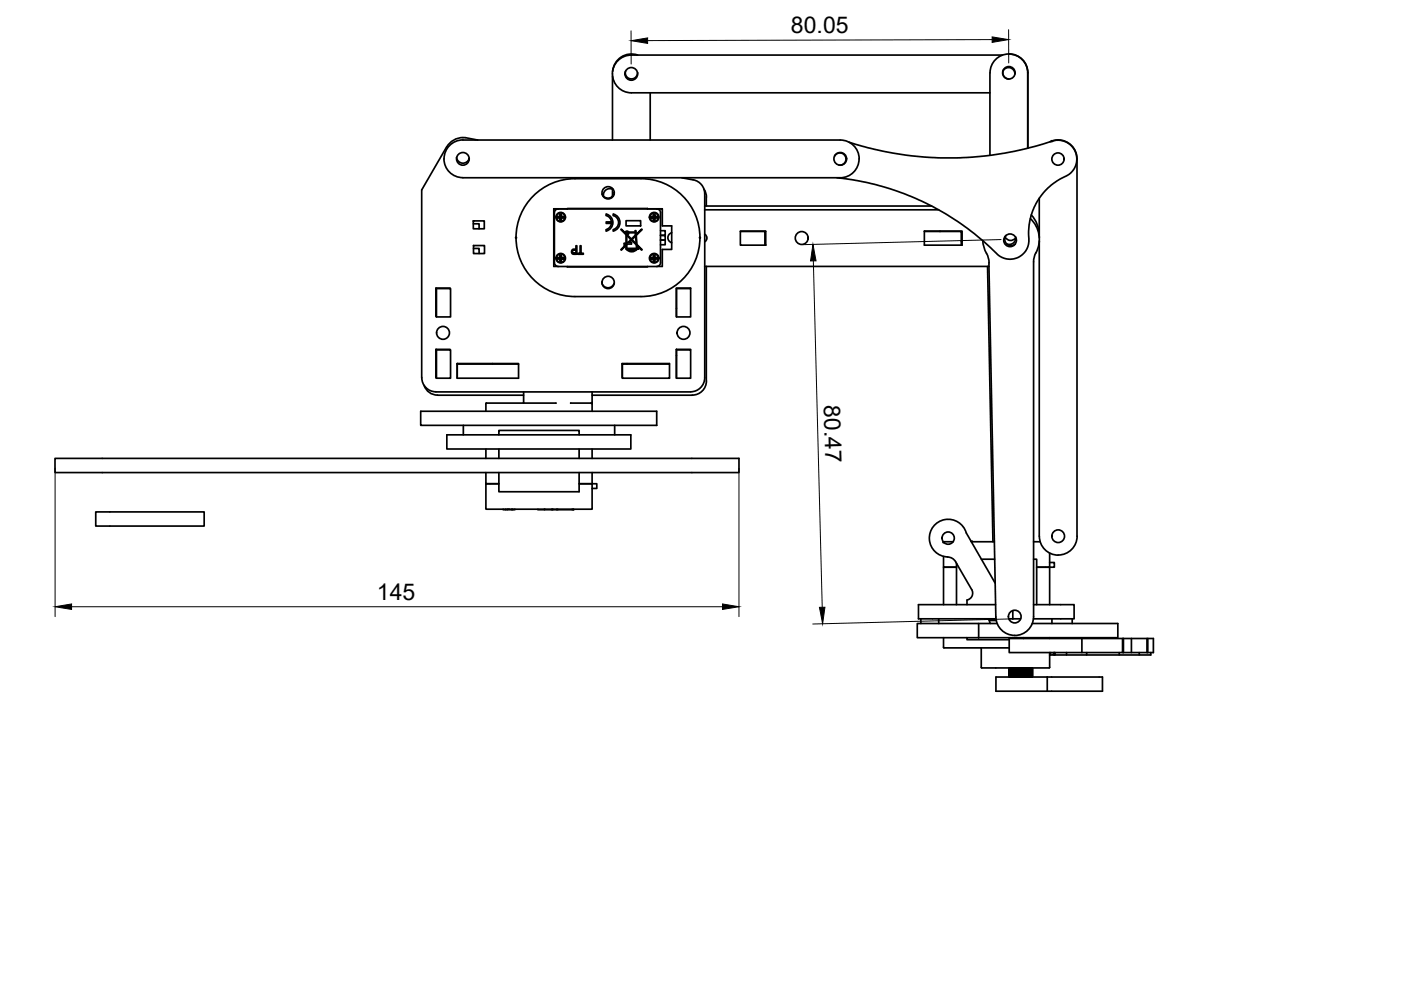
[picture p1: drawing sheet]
<svg xmlns="http://www.w3.org/2000/svg" width="297mm" height="210mm" viewBox="0 0 297 210" stroke-linecap="round" stroke-linejoin="round" font-family="sans-serif">
<defs><g id="words">
<g font-size="4.9">
<text x="167.7" y="7.1">80.05</text>
<text x="174.7" y="85.9" transform="rotate(89 174.7 85.9)">80.47</text>
<text x="79.9" y="127.2">145</text>
</g>
</g></defs>
<!-- layer: Visible -->
<g fill="none" stroke="#000" stroke-width=".36">
<path d="M129.9 16.1v13.6M132.6 15.1a1.3 1.3 0 0 0 1.1 1.6 1.3 1.3 0 0 0 1.5-1.3M135.2 11.7a4 4 0 0 0-5.3 3.4M137.9 19.7v10M212.5 11.7h-78.7a4 4 0 0 0-4 4 4 4 0 0 0 4 4h76.1M212.7 15a1.34 1.34 0 0 1 1.5-.6 1.34 1.34 0 0 1 1 1.3M212.7 14.9a1.32 1.32 0 0 0 1.2 1.9M213.9 11.4a4 4 0 0 1 4 4v16M94.7 31.2l-5.3 9.1v39.8a2.99 2.99 0 0 0 3 3M96.8 33.4a1.37 1.37 0 0 0 1.3 1.2 1.37 1.37 0 0 0 1.4-1M98.1 29.7h80a4 4 0 0 1 4.1 4M98.1 29.7a4 4 0 0 0-4 4 4 4 0 0 0 4 4"/>
<path d="M98.1 29.2l3.2 .5M98.2 29.2a4 4 0 0 0-3.5 2M129.9 40l-.1 1.7M144.5 37.7a5.5 5.5 0 0 1 4 1.2 2.99 2.99 0 0 1 .9 2.2v39a2.99 2.99 0 0 1-3 3M176.9 33.1a1.3 1.3 0 0 1 2.3 0 1.3 1.3 0 0 1-1.3 1.9M180 30.2a69.8 69.8 0 0 0 43.9-.5l1.2 .1 1.4 .6 1.2 1.2 .5 1.2 .1 1.2-.3 1.3-.8 1.1-1.3 1a13.4 13.4 0 0 0-7.8 14 4 4 0 0 1-2.6 3.3 4 4 0 0 1-4.2-.9 56.1 56.1 0 0 0-33.8-16.1M182.1 33.7a4 4 0 0 1-4 4h-80M217.9 31.4v-16a4 4 0 0 0-4-4 4 4 0 0 0-4 4v17.5M222.6 30.1a4 4 0 0 1 5.7 3.6M228.3 33.7l.1 80a4 4 0 0 1-4 4M100.4 46.8h2.3v1.7h-2.3zM100.4 47.4h1.2v1.1"/>
<path d="M100.4 52.1h2.3v1.7h-2.3zM100.4 52.7h1.2v1.1M113.1 41.5a12.5 12.5 0 0 1 8.8-3.6h14a12.5 12.5 0 0 1 12.5 12.5 12.5 12.5 0 0 1-12.5 12.5h-14a12.5 12.5 0 0 1-11.5-7.7 12.5 12.5 0 0 1 2.7-13.7zM117.4 44.3h23M117.5 45.1v10.6a.86 .86 0 0 0 .9 .8M118 54.9h.7v.4h.3v-.4M118 54.8h.8v.5h.2v-.5M118 46.2h.7M118 46.1h.8v.5h.2v-.5M118 46h.8v-.5h.2v.5M118 54.7h.8M118 46v.1"/>
<path d="M118 54.7v.2M118 46.1v.1M118 46a.9 .9 0 0 1 .9-.9 .9 .9 0 0 1 .9 .9M118 54.6v.1M118 54.9a.9 .9 0 0 0 .9 .7 .9 .9 0 0 0 .9-.7M118 54.6a.9 .9 0 0 1 .9-.8 .9 .9 0 0 1 .9 .8M118.4 44.3a.86 .86 0 0 0-.9 .8M118.7 54.6l.1-.4h.2v.5M118.7 46.2v.4h.3v-.4M118.7 54.2h.1M118.7 45.9l.1 .1M118.7 45.5h.1"/>
<path d="M118.8 54.8l-.1 .1M118.8 55.3h-.1M118.8 46.1l-.1 .1M118.8 46.6h-.1M119 54.7h.8zM119 54.8h.8zM119 55.3h.1M119 46.6h.1M119 54.6v-.4h-.3v.4h-.7M119 45.9h.8zM119 45.9v-.4h-.3v.4h-.7M119 54.2h.1"/>
<path d="M119 45.5h.1M119.8 46.2a.9 .9 0 0 1-.9 .7 .9 .9 0 0 1-.9-.7M119.8 54.6v.1M119.8 46.1v.1M119.8 46v.1M119.8 54.7v.2M119.8 46.2h-.8M119.8 46.1l-.8 .1M120.3 56.5h17M120.3 44.3h17M120.3 44.3h-2.9v12.2h.8M121.4 53.2l.7-.2v.7h-.4a.34 .34 0 0 1-.3-.2 .34 .34 0 0 1 0-.3z"/>
<path d="M122.1 52.1h.2v1.8h-.9l-.2-.4a.52 .52 0 0 1 .5-.7h.4zM123 52.1h.2v1.6h.5v.2h-1.2v-.2h.5zM129.6 47h-1.1v.4h1.1M129.6 47a1.5 1.5 0 0 0-1.1-1.3v-.3a1.85 1.85 0 0 1 1.4 1.8 1.85 1.85 0 0 1-1.4 1.8v-.3M129.6 47.3a1.56 1.56 0 0 1-1.1 1.4M129.9 40.1a1.34 1.34 0 0 0-1.9 1.5M130 45.4v.3M130 48.7v.3M130 45.4a1.85 1.85 0 0 1 1.4 1.8 1.85 1.85 0 0 1-1.4 1.8M130 45.7a1.56 1.56 0 0 1 1.1 1.5 1.56 1.56 0 0 1-1.1 1.5M130.2 41a1.37 1.37 0 0 1-1.2 1 1.37 1.37 0 0 1-1.4-.8M132.5 51.7h.2l-.2 .4z"/>
<path d="M132.7 52l-.1 .1zM132.7 46.8h3.1v1.1h-3.1zM132.9 49.9l.9 .9-.6 .6h-.3zM133 49.8l.2-.2 .1-.3 1.4 .1v.4l-.8 .9-.9-.9M133.1 53h1.6M133.3 49.2l-.4-.2-.4 .3M133.3 49.2h1.4v-.3h.1l.1 .8 1.1-1.1 .1 .1-1.2 1.2 .1 2 1.1 1-.1 .1-.9-.9v.6h.3v.1h-.3a1.49 1.49 0 0 1-2.4 0v-.5h-.2l-.8 .7-.1-.1 .7-.7v-.6h.4v-1.8l-1.1-1.1 .1-.1 .8 .8M133.4 51.4l.5-.5 1 1 .1 .8h-2.1v-.8l.1-.2h.9v-.3zM133.4 53.1h1.1M134 50.8l.7-.7 .2 1.6zM134.4 53.1h-1M134.7 53l.2-.2h-2l.3 .2"/>
<path d="M137.3 44.3h3.1v3.6h2v5h-2v3.6h-1M137.8 54.9l.8-.1zM137.8 46.1h.8l-.8 .1M137.8 45.9l.8 .1zM137.8 54.7v.2M137.8 46v.1M137.8 46a.9 .9 0 0 1 1-.9 .9 .9 0 0 1 .8 1.1M137.8 46.1v.1M137.8 46.2a.9 .9 0 0 0 .9 .7 .9 .9 0 0 0 .9-.7M137.8 54.6v.1M138.5 54.6h-.7M138.5 54.6l-.7 .1"/>
<path d="M138.5 54.6v-.4h.3v.4M138.5 45.9v-.4h.3v.4h.8l-.8 .1v-.5h-.2v.5M138.5 54.2h.1M138.5 45.5h.1M138.6 54.7v-.5h.2v.5h.8M138.6 54.8v.5h.2v-.5h.8M138.6 46.1v.5h.2v-.4M138.6 55.3h-.1M138.6 46.6h-.1M138.8 54.8v.1M138.8 55.3h.1M138.8 46.1h.8"/>
<path d="M138.8 46.6h.1M138.8 54.6h.8M138.8 54.6v.1M138.8 54.2h.1M138.8 45.9v.1M138.8 45.5h.1M139.2 44.3a.86 .86 0 0 1 .9 .8M139.6 54.9h-.8v.4h-.3v-.4M139.6 46.2h-.8v.4h-.3v-.4M139.6 54.6a.9 .9 0 0 0-.9-.8 .9 .9 0 0 0-.9 .8M139.6 54.9a.9 .9 0 0 1-.9 .7 .9 .9 0 0 1-.9-.7M139.6 54.6v.3"/>
<path d="M140 45.1l.1 10.6a.86 .86 0 0 1-.9 .8h-20.8M140 48.9h1v1h-1h1v1h-1h1v1h-1M142.4 49.3a1.09 1.09 0 0 0-.8 1.1 1.09 1.09 0 0 0 .8 1.1M149.3 40.1l.4 1 .1 .7M149.4 56.5h60.3M149.4 43.7h48.1M149.4 44.5h49.6M149.4 49.7a.92 .92 0 0 1 0 1.6M149.8 41.8v1.9M149.8 56.5v24.3M157 49.1h5.2v2.9M157 49h5.3v3h-5.3z"/>
<path d="M162.2 49.1h.1M171.3 50.2v.5M196 49.1h7.8v2.9M196 49h8v3h-8zM199.3 49v.1M203.8 51.2h.2M208.4 51a8.1 8.1 0 0 0 1.1 3.5l.2 1.2 1.4 75.1a4 4 0 0 0 4.1 3.9 4 4 0 0 0 3.9-4M209.4 56.5l1.1 58.4M213.1 50.2a1.3 1.3 0 0 0 2.2 .2M213.3 49.9a1.34 1.34 0 0 0 .2 1.8 1.34 1.34 0 0 0 1.8 0M215.3 50.2a1.37 1.37 0 0 1-1.9 1.5M218.5 46.4a6.2 6.2 0 0 1 .8 7.9l-.2 1.2v75.2"/>
<path d="M218.7 45.6l1.1 1.6 .4 1.3 .1 1.3M220.3 51.1l.1 62.6a4 4 0 0 0 4 4M220.3 42.1v8.3M92.5 74.1v6.1h3v-6h-3M92.5 61.2h3v6h-3zM95.4 61.2l-3-.1v6h.1M95.4 74.2l-3-.1v6h.1M96.9 77.2h13v3h-13zM97 77.1v.1M104.4 77.1v.1M109.9 77.2l-13-.1v3M130.2 60a1.37 1.37 0 0 1-1.2 1 1.37 1.37 0 0 1-1.4-.8"/>
<path d="M131.9 77.2h.1M132 77.2h9.9v3h-9.9zM132.9 77.1v.1M141.9 77.1h-10l.1 3M143.4 65.4h.1M143.4 75.4h.1M143.4 74.1v6.1h3v-6h-3M143.4 61.2h3v6h-3zM146.4 61.2l-3-.1v6M146.4 74.2l-3-.1v6M11.7 97.2h145v3h-145zM89.2 87.2h50v3h-50z"/>
<path d="M89.9 81.7a3 3 0 0 0 2.9 2.1M92.4 83.1h54M92.8 83.8h18.2M94.7 92.2h39.1v3h-39.1zM98.2 90.2v2M103 95.2v2M105.8 92.2v-.9h17v.9M105.8 95.2v2M111 83.1l-.1 2.3M117.9 85.5h-14.8l-.1 1.7M122.8 95.2v2M125.4 85.5h-4.4"/>
<path d="M125.4 85.4l.1 .1M125.5 83.1v2.4M125.5 85.5v1.7M125.5 95.2v2M125.5 83.8h21.3M130.3 90.2v2M149.8 80.8a2.99 2.99 0 0 1-3 3M20.3 108.5h23v3h-23zM103 100.2v2.4h2.8h-2.8v5.3h.1M103.1 108h22.3M105.8 100.2v4.1h17v-4.1M106.7 108h.5"/>
<path d="M107.6 108l-.4 .1M107.8 108l-.2 .1M108 108h.5M108.7 108l-.2 .1M109.2 108l-.5 .1M114 108h1.4M115.5 108h1.4M117.1 108l.9 .1M117.2 108v.1M118 108l.2 .1M118.2 108h3.1M121.5 108v.1"/>
<path d="M121.6 108l-.3 .1M125.5 102.6h-2.7h2.7l-.1 5.3M125.5 102.6h1v1h-1M125.5 100.2v2.4M200 118v2.3h2.8h-2.8v7.9M202.1 114.9l-2.1 .1M202.6 119.1l3.4 5.9a1.49 1.49 0 0 1-1 2.2v1M202.6 119.1a2.55 2.55 0 0 0-2.4-1.1 4 4 0 0 1-2.1-6.6 4 4 0 0 1 6.8 1.6l6.1 10.6M202.8 119.4v8.8M205.9 114.8l.3 .1M205.9 114.9h4.9M208.1 118.6h2.8"/>
<path d="M219.1 118.6h.7v9.6M219.1 114.9h1.4M222.5 117.3v3h-2.7h2.7v7.9M222.5 119.3h1v1h-1M194.5 132.2h13v3h-13zM195.2 131.2v1M199 131.2v1M200 135.2v2.1M200 137.2l.1 .1M200.1 137.4h13.9M205 135.2v.4h9M207.5 132.2h3.9"/>
<path d="M208 137.4v.1M208 137.5l.1 4.1M209.7 131.6h1.5M209.8 131.2l.2 1M211.1 128.2h-16.4v3h16.5M213.9 131.2h2.5M214.7 129.5v1.7M217 135.2v.2M218.9 132.2h18.1v3h-29.5M219.1 128.2h8.6v3h-8.6M222.5 138.4v3.2M222.5 135.2v.2"/>
<path d="M222.8 138.4v.5h-.3M223 131.2v1M223.4 138.4v.5h-.6M223.4 138.9h.2M223.6 138.4v.5M223.7 138.4v.5M226.1 138.4v.5M227.3 131.2v1M229.4 135.4v3h-15.4v-3h24.2M230.4 138.4v.5M237.3 138.4v.5M238 135.4v3h-8.6"/>
<path d="M238 138.4h.2M238.2 135.4v3M238.2 135.4h6.3v3h-1.3v-3M238.2 138.4h5M239.9 135.4v3M241.5 138.4v.5M243.4 135.4v3M244 138.4v.5h-20.4M208.1 141.6h14.3M214 143.5v-1.9v1.9M214.1 141.6v1.9M214.2 141.6v1.9"/>
<path d="M214.4 141.6v1.9M214.5 141.6v1.9M214.7 141.6v1.9M214.9 141.6v1.9M215.1 141.6v1.9M215.3 141.6v1.9M215.5 141.6v1.9M215.6 141.6v1.9M215.7 141.6v1.9M215.8 141.6v1.9M215.9 141.6v1.9M216 141.6v1.9"/>
<path d="M216.1 141.6v1.9M216.2 141.6v1.9M216.3 141.6v1.9M216.4 141.6v1.9M216.5 141.6v1.9M216.6 141.6v1.9M216.7 141.6v1.9M216.8 141.6v1.9M216.9 141.6v1.9M217 141.6v1.9M217.1 141.6v1.9M217.2 141.6v1.9"/>
<path d="M217.3 141.6v1.9M217.4 141.6v1.9M217.5 141.6v1.9M217.6 141.6v1.9M217.7 141.6v1.9M217.8 141.6v1.9M218 141.6v1.9M218.1 141.6v1.9M218.3 141.6v1.9M218.4 141.6v1.9M218.5 141.6v1.9M218.6 141.6v1.9"/>
<path d="M218.7 141.6v1.9M218.8 141.6v1.9M218.9 143.5v-1.9v1.9M222 143.5h-10.8v3.1h10.8M222 143.5h11.7v3.1h-11.7M222 143.5v3.1"/>
<circle cx="133.8" cy="15.7" r="1.34"/>
<circle cx="213.9" cy="15.4" r="1.32"/>
<circle cx="98.1" cy="33.7" r="1.34"/>
<circle cx="178.1" cy="33.7" r="1.34"/>
<circle cx="224.3" cy="33.7" r="1.3"/>
<circle cx="118.9" cy="46" r="1.01"/>
<circle cx="118.9" cy="54.7" r="1.01"/>
<circle cx="128.9" cy="40.9" r="1.3"/>
<circle cx="128.9" cy="59.9" r="1.3"/>
<circle cx="132.9" cy="49.4" r=".1"/>
<circle cx="132.9" cy="49.4" r=".24"/>
<circle cx="138.7" cy="54.7" r="1.01"/>
<circle cx="138.7" cy="46" r="1.01"/>
<circle cx="170" cy="50.5" r="1.37"/>
<circle cx="214.2" cy="51" r="1.34"/>
<circle cx="93.9" cy="70.6" r="1.37"/>
<circle cx="144.9" cy="70.6" r="1.37"/>
<circle cx="201" cy="114.1" r="1.3"/>
<circle cx="224.4" cy="113.7" r="1.34"/>
<circle cx="215.1" cy="130.7" r="1.34"/>
</g>
<g fill="#000" stroke="#000" stroke-width=".21">
<circle cx="223" cy="29.9" r=".17"/>
<circle cx="109.4" cy="50.4" r=".17"/>
<circle cx="148.4" cy="50.4" r=".17"/>
<circle cx="125.4" cy="85.5" r=".17"/>
<circle cx="200" cy="115" r=".17"/>
</g>
<!-- layer: Dimensions -->
<path d="M133.8 6.5v7.1M210.4 8.4l-73.1 .2M213.8 6.3l.1 7M172.4 55.3l1.9 73.4M212.2 50.8l-42 1.1M11.7 99.3v31.4M156.7 99.3v31.4M15.2 128.6h138M214.3 131.2l-42 1.1" fill="none" stroke="#000" stroke-width=".21"/>
<path d="M133.8 8.6l3.5-.6v1.2zM210.4 7.8l3.4 .6-3.4 .6zM172.4 51.8l.6 3.5h-1.1zM11.7 128.6l3.5-.5v1.1zM153.2 128.1l3.5 .5-3.5 .6zM173.7 128.8l1.2-.1-.5 3.6z" fill="#000" stroke="#000" stroke-width=".21"/>
<use href="#words"/>
</svg>
